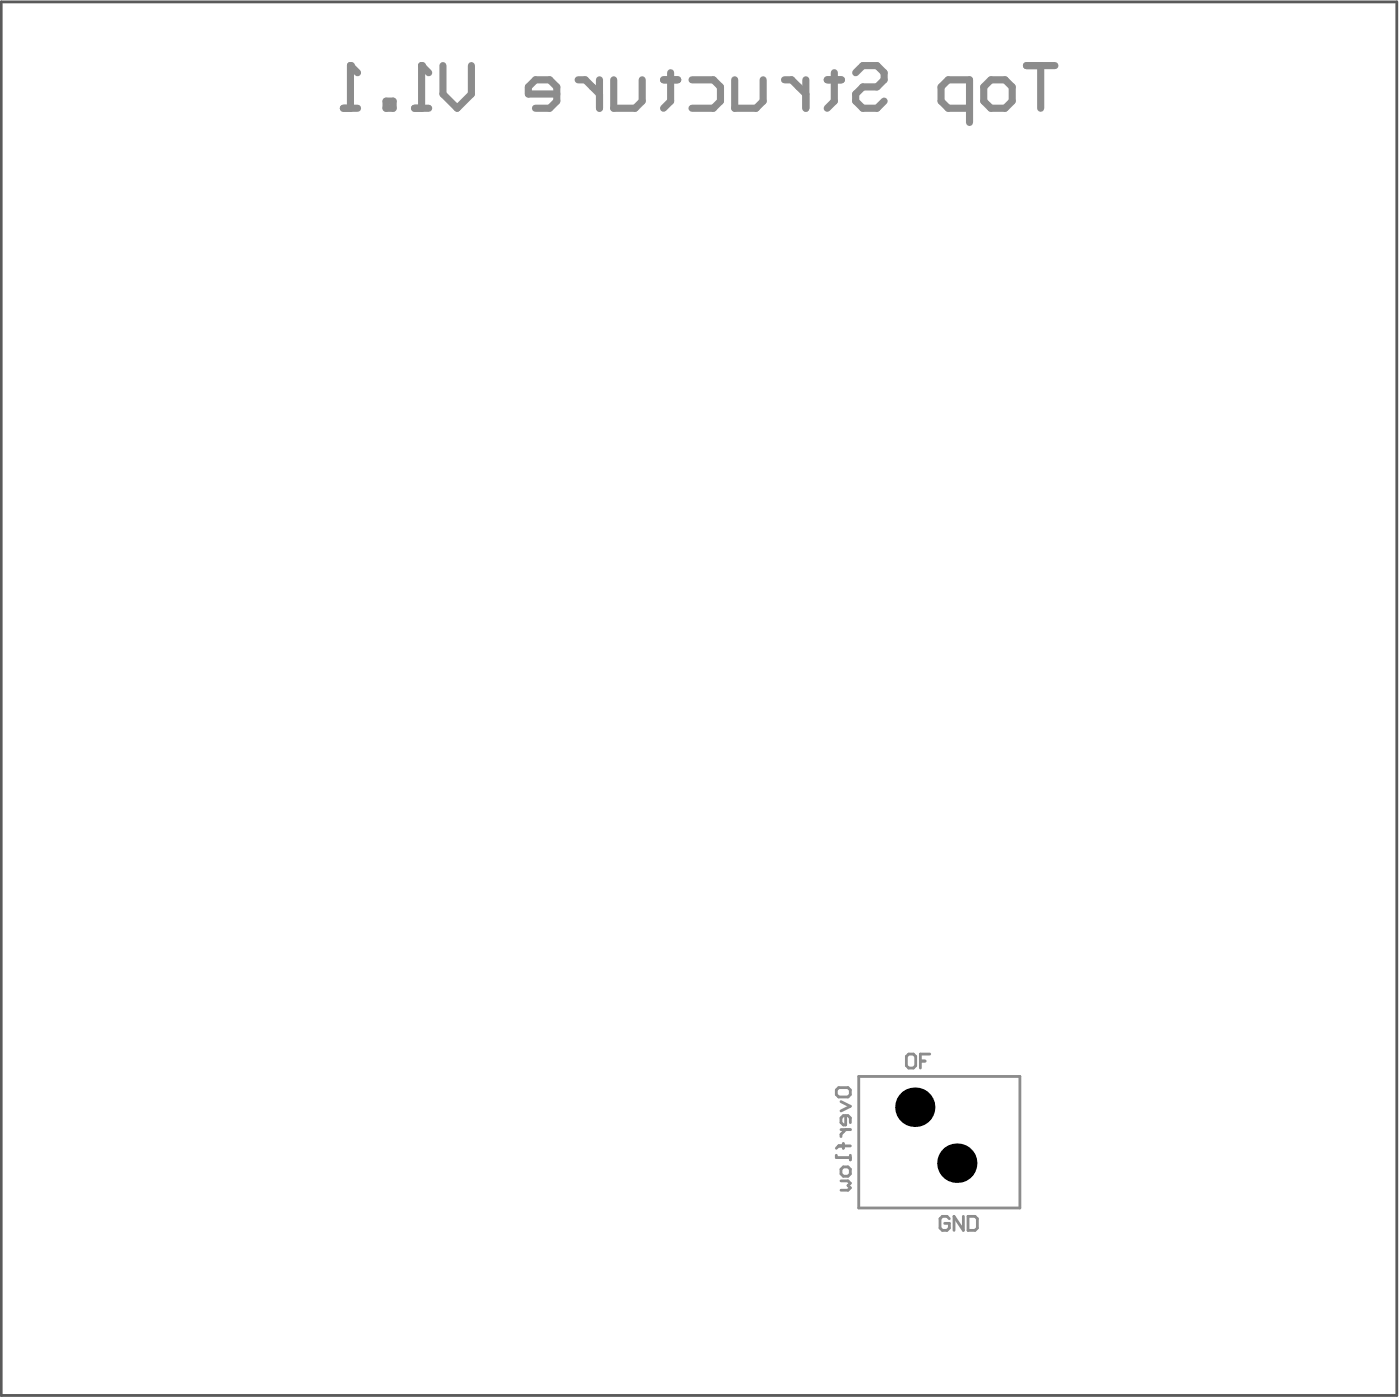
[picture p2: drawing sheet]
<svg xmlns="http://www.w3.org/2000/svg" width="167mm" height="166mm" viewBox="0 0 167 166" stroke-linecap="round" stroke-linejoin="round" font-family="sans-serif">
<path d="M.1 .2h166v165.7h-166z" fill="none" stroke="#5a5a5a" stroke-width=".33"/>
<g fill="none" stroke="#8c8c8c" stroke-width=".33">
<path d="M99.5 129.5l.2-.2h1.2l.2 .2v.6l-.2 .3h-1.2l-.2-.3zM99.5 137.3v.3h1.6M100 139l.3-.3h.6l.2 .3v.5l-.2 .3h-.6l-.3-.3zM100 130.9l1.1 .6-1.1 .5M100 134.3h1.1M100.3 135.9v.6M100.6 132.6v1.1h-.3l-.3-.3v-.5l.3-.3h.6l.2 .3v.5M100.6 134.3l-.6 .5v.3M101.1 137.3v.6M101.1 136.2h-1.4l-.2 .3M102.1 127.9h19.2v15.7h-19.2zM107.8 125.6l.3-.3h.5l.3 .3v1.1l-.3 .2h-.5l-.3-.2z"/>
<path d="M109.5 126.1h.5M110.6 125.3h-1.1v1.6M100 140.4h.9l.2 .2-.2 .3 .2 .3-.2 .3h-.9M112.9 144.8l-.3-.2h-.5l-.3 .2v1.2l.3 .2h.5l.3-.2v-.6h-.5M114.6 144.6v1.6l-1.1-1.6v1.6M115.1 144.6h.9l.2 .2v1.2l-.2 .2h-.9z"/>
</g>
<g fill="none" stroke="#8c8c8c" stroke-width=".85">
<path d="M49.3 12.9h1.7M50.1 7.8v5.1M52.7 7.8v3.4l1.7 1.7 1.7-1.7v-3.4M66.2 11.2h-3.4v-.9l.9-.8h1.7l.8 .8v1.7l-.8 .9h-1.7M68.8 9.5h.8l1.7 1.7M71.3 9.5v3.4M73 9.5v3.4h2.5l.9-.9v-2.5M78.9 9.5h1.7M79.8 8.6v3.4l-.9 .9M82.3 9.5h2.5l.9 .8v1.7l-.9 .9h-2.5M87.4 9.5v3.4h2.5l.9-.9v-2.5M93.3 9.5h.9l1.6 1.7"/>
<path d="M95.8 9.5v3.4M98.4 9.5h1.7M99.2 8.6v3.4l-.8 .9M101.8 8.6l.8-.8h1.7l.9 .8v.9l-.9 .8h-1.7l-.8 .9v.8l.8 .9h1.7l.9-.9M115.3 12.9h-2.5l-.9-.9v-1.7l.9-.8h2.5v5.1M117 10.3l.9-.8h1.6l.9 .8v1.7l-.9 .9h-1.6l-.9-.9zM122.1 7.8h3.4M123.8 7.8v5.1"/>
</g>
<circle cx="50.1" cy="7.8" r=".42" fill="#8c8c8c"/>
<path d="M40.8 12.9h1.7M41.7 7.8v5.1M45.9 12h.9v.9h-.9zM50.1 7.8l.9 .8" fill="none" stroke="#8c8c8c" stroke-width=".85"/>
<circle cx="41.7" cy="7.8" r=".42" fill="#8c8c8c"/>
<path d="M41.7 7.8l.8 .8" fill="none" stroke="#8c8c8c" stroke-width=".85"/>
<g fill="#000">
<circle cx="108.8" cy="131.6" r="2.34"/>
<circle cx="113.8" cy="138.3" r="2.34"/>
</g>
</svg>
